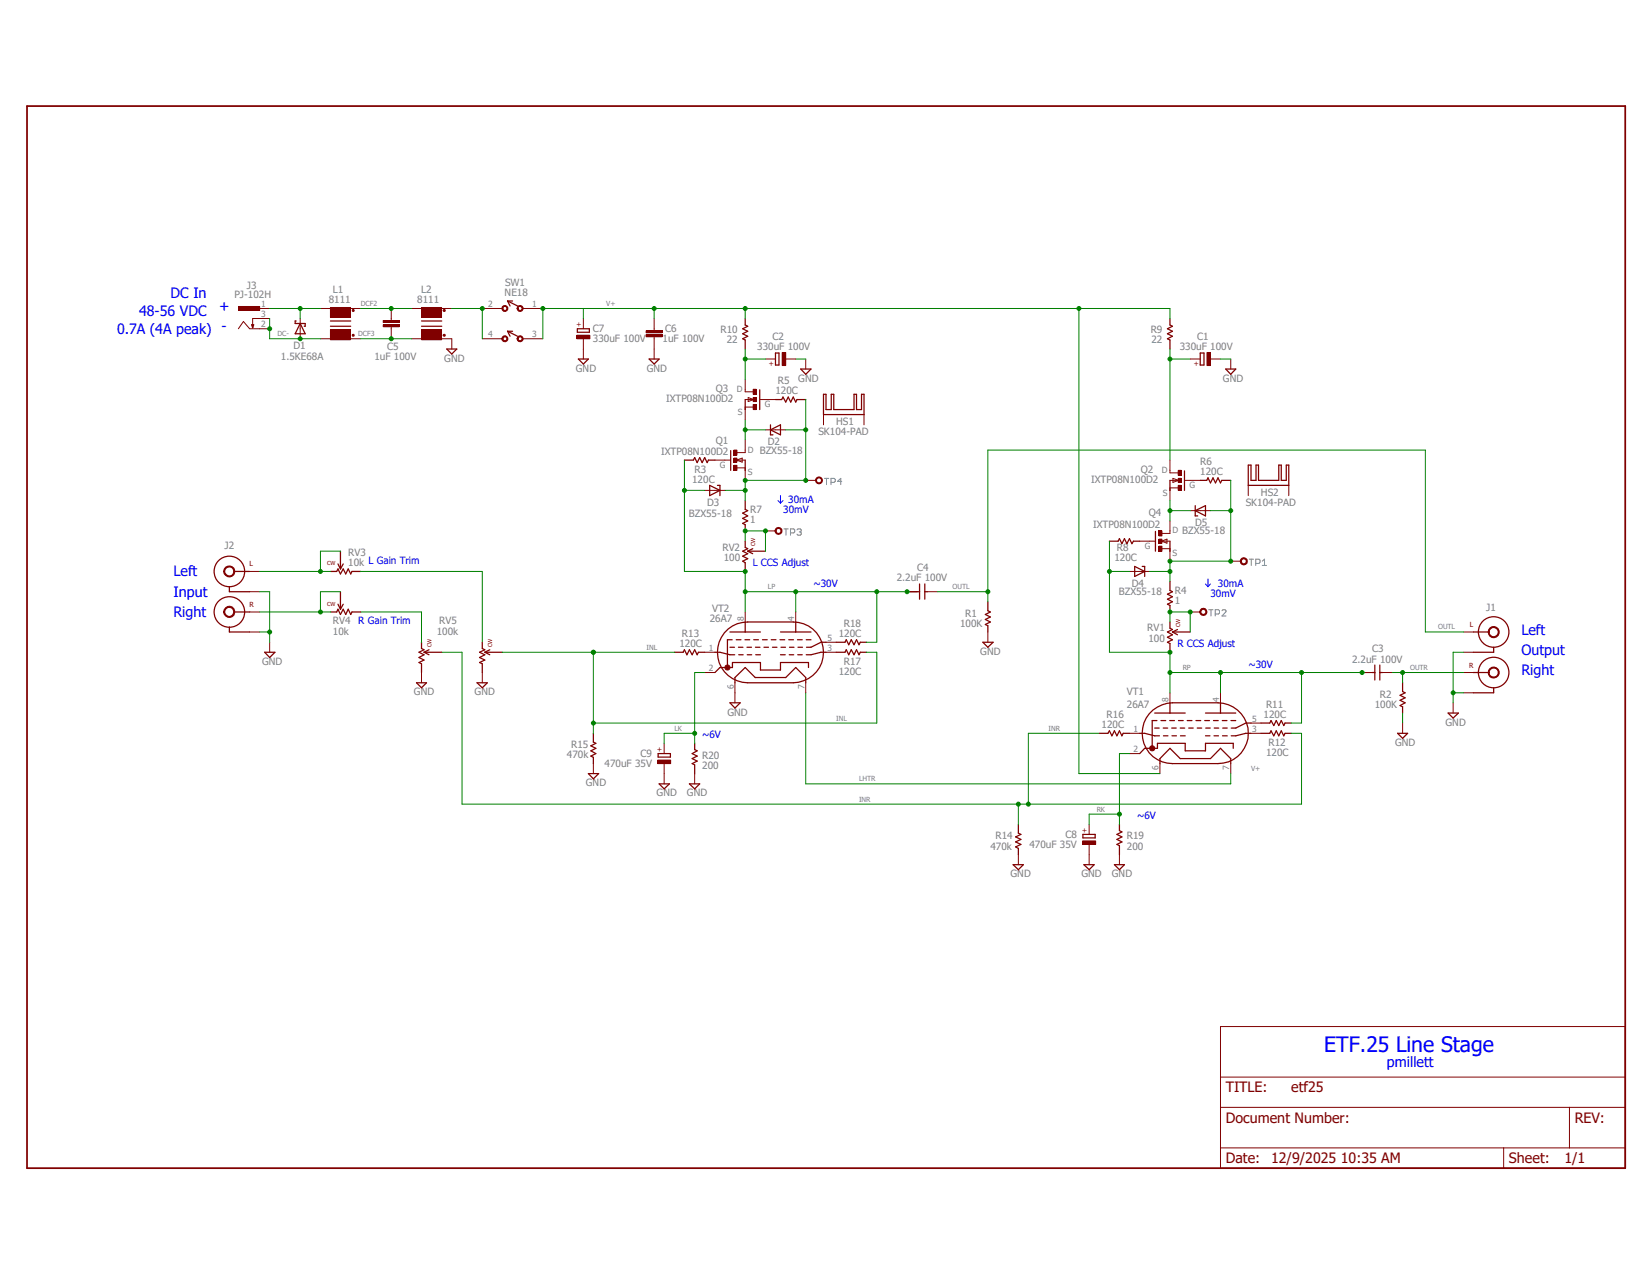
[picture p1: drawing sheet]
<svg xmlns="http://www.w3.org/2000/svg" width="279mm" height="216mm" viewBox="0 0 279 216" stroke-linecap="round" stroke-linejoin="round" font-family="sans-serif">
<defs><g id="words">
<text font-size="3.6" fill="#00f" x="224.1" y="178">ETF.25 Line Stage</text>
<g font-size="2.4" fill="#00f">
<text x="23.5" y="53.5">48-56 VDC</text>
<text x="28.9" y="50.5">DC In</text>
<text x="37.1" y="52.6">+</text>
<text x="19.8" y="56.4">0.7A (4A peak)</text>
<text x="37.5" y="56">-</text>
<text x="29.4" y="101">Input</text>
<text x="29.4" y="97.5">Left</text>
<text x="29.4" y="104.4">Right</text>
<text x="257.5" y="107.4">Left</text>
<text x="257.5" y="110.8">Output</text>
<text x="257.5" y="114.2">Right</text>
<text x="234.7" y="180.6">pmillett</text>
</g>
<g font-size="2.4" fill="#800000">
<text x="207.4" y="184.8">TITLE:</text>
<text x="218.5" y="184.8">etf25</text>
<text x="207.4" y="189.9">Document Number:</text>
<text x="266.5" y="189.9">REV:</text>
<text x="207.4" y="196.8">Date:</text>
<text x="215.1" y="196.8">12/9/2025 10:35 AM</text>
<text x="255.4" y="196.8">Sheet:</text>
<text x="264.7" y="196.8">1/1</text>
</g>
<g font-size="1.7" fill="#808080">
<text x="39.7" y="50.5">PJ-102H</text>
<text x="41.8" y="48.9">J3</text>
<text x="55.6" y="51.4">8111</text>
<text x="56.3" y="49.6">L1</text>
<text x="70.6" y="51.4">8111</text>
<text x="71.2" y="49.6">L2</text>
<text x="85.4" y="50">NE18</text>
<text x="85.5" y="48.3">SW1</text>
<text x="49.7" y="59.1">D1</text>
<text x="65.5" y="59.2">C5</text>
<text x="100.3" y="57.9">330uF 100V</text>
<text x="100.3" y="56.1">C7</text>
<text x="112.1" y="57.9">1uF 100V</text>
<text x="112.6" y="56.2">C6</text>
<text x="121.9" y="56.4">R10</text>
<text x="123" y="58.1">22</text>
<text x="128.1" y="59.1">330uF 100V</text>
<text x="130.7" y="57.4">C2</text>
<text x="194.7" y="56.4">R9</text>
<text x="194.9" y="58.1">22</text>
<text x="199.6" y="59.1">330uF 100V</text>
<text x="202.6" y="57.4">C1</text>
<text x="47.5" y="60.9">1.5KE68A</text>
<text x="63.4" y="60.9">1uF 100V</text>
<text x="75.2" y="61.2">GND</text>
<text x="97.4" y="62.9">GND</text>
<text x="109.4" y="62.9">GND</text>
<text x="131.7" y="65">R5</text>
<text x="135.1" y="64.6">GND</text>
<text x="207" y="64.6">GND</text>
<text x="112.7" y="68">IXTP08N100D2</text>
<text x="121.2" y="66.3">Q3</text>
<text x="131.2" y="66.7">120C</text>
<text x="141.5" y="71.9">HS1</text>
<text x="111.9" y="76.9">IXTP08N100D2</text>
<text x="121.2" y="75.2">Q1</text>
<text x="128.6" y="76.7">BZX55-18</text>
<text x="129.9" y="75.3">D2</text>
<text x="138.5" y="73.6">SK104-PAD</text>
<text x="117.1" y="81.7">120C</text>
<text x="117.6" y="80">R3</text>
<text x="184.7" y="81.7">IXTP08N100D2</text>
<text x="193" y="80">Q2</text>
<text x="203.1" y="80.4">120C</text>
<text x="203.1" y="78.7">R6</text>
<text x="213.4" y="83.9">HS2</text>
<text x="116.6" y="87.5">BZX55-18</text>
<text x="119.7" y="85.6">D3</text>
<text x="127" y="88.6">1</text>
<text x="127" y="86.8">R7</text>
<text x="185" y="89.4">IXTP08N100D2</text>
<text x="194.4" y="87.3">Q4</text>
<text x="202.3" y="89">D5</text>
<text x="210.8" y="85.6">SK104-PAD</text>
<text x="38" y="92.8">J2</text>
<text x="58.9" y="95.8">10k L Gain Trim</text>
<text x="58.9" y="94.1">RV3</text>
<text x="122.3" y="93.2">RV2</text>
<text x="122.5" y="94.9">100</text>
<text x="188.6" y="95">120C</text>
<text x="189" y="93.3">R8</text>
<text x="200.1" y="90.4">BZX55-18</text>
<text x="151.8" y="98.4">2.2uF 100V</text>
<text x="155.2" y="96.7">C4</text>
<text x="189.4" y="100.7">BZX55-18</text>
<text x="191.6" y="99.3">D4</text>
<text x="198.8" y="100.5">R4</text>
<text x="56.3" y="107.4">10k</text>
<text x="56.3" y="105.6">RV4</text>
<text x="73.9" y="107.4">100k</text>
<text x="74.3" y="105.7">RV5</text>
<text x="115.4" y="107.8">R13</text>
<text x="120.1" y="105.2">26A7</text>
<text x="120.5" y="103.5">VT2</text>
<text x="141.9" y="107.8">120C</text>
<text x="142.8" y="106.1">R18</text>
<text x="162.5" y="106.1">100K</text>
<text x="163.3" y="104.4">R1</text>
<text x="194.1" y="106.8">RV1</text>
<text x="198.8" y="102.2">1</text>
<text x="251.5" y="103.4">J1</text>
<text x="44.4" y="112.5">GND</text>
<text x="115" y="109.5">120C</text>
<text x="142.8" y="112.5">R17</text>
<text x="165.9" y="110.8">GND</text>
<text x="194.3" y="108.6">100</text>
<text x="228.8" y="112.1">2.2uF 100V</text>
<text x="232.2" y="110.4">C3</text>
<text x="70.1" y="117.6">GND</text>
<text x="80.3" y="117.6">GND</text>
<text x="141.9" y="114.2">120C</text>
<text x="190.7" y="119.8">26A7</text>
<text x="190.7" y="117.6">VT1</text>
<text x="214.2" y="119.8">R11</text>
<text x="232.7" y="119.8">100K</text>
<text x="233.5" y="118.1">R2</text>
<text x="123.1" y="121.1">GND</text>
<text x="186.4" y="123.2">120C</text>
<text x="187.3" y="121.5">R16</text>
<text x="213.8" y="121.5">120C</text>
<text x="244.6" y="122.8">GND</text>
<text x="95.9" y="128.2">470k</text>
<text x="96.6" y="126.5">R15</text>
<text x="102.3" y="129.8">470uF 35V</text>
<text x="108.4" y="128.1">C9</text>
<text x="118.8" y="130">200</text>
<text x="118.8" y="128.4">R20</text>
<text x="214.2" y="127.9">120C</text>
<text x="214.7" y="126.2">R12</text>
<text x="236.1" y="126.2">GND</text>
<text x="99.1" y="133.1">GND</text>
<text x="111.1" y="134.7">GND</text>
<text x="116.2" y="134.7">GND</text>
<text x="167.6" y="143.8">470k</text>
<text x="168.5" y="142">R14</text>
<text x="174.2" y="143.6">470uF 35V</text>
<text x="180.3" y="141.8">C8</text>
<text x="190.7" y="143.8">200</text>
<text x="190.7" y="142">R19</text>
<text x="171" y="148.5">GND</text>
<text x="183" y="148.5">GND</text>
<text x="188.2" y="148.5">GND</text>
</g>
<g font-size="1.7" fill="#00f">
<text x="132.5" y="86.8">30mV</text>
<text x="133.4" y="85.1">30mA</text>
<text x="127.4" y="95.8">L CCS Adjust</text>
<text x="137.7" y="99.3">~30V</text>
<text x="204.8" y="101">30mV</text>
<text x="206.1" y="99.3">30mA</text>
<text x="60.6" y="105.7">R Gain Trim</text>
<text x="199.3" y="109.5">R CCS Adjust</text>
<text x="211.3" y="112.9">~30V</text>
<text x="118.8" y="124.9">~6V</text>
<text x="192.4" y="138.6">~6V</text>
</g>
<g font-size="1.4" fill="#808080">
<text x="44.2" y="51.9">1</text>
<text x="44.2" y="53.7">3</text>
<text x="82.6" y="51.9">2</text>
<text x="90" y="51.9">1</text>
<text x="44.2" y="55.4">2</text>
<text x="82.6" y="57.1">4</text>
<text x="90" y="57.1">3</text>
<text x="124.7" y="66.3">D</text>
<text x="124.9" y="70.1">S</text>
<text x="129.4" y="68.9">G</text>
<text x="126.5" y="76.6">D</text>
<text x="121.8" y="79.2">G</text>
<text x="126.5" y="80.4">S</text>
<text x="196.6" y="80">D</text>
<text x="196.8" y="83.9">S</text>
<text x="201.3" y="82.6">G</text>
<text x="193.7" y="92.8">G</text>
<text x="198.4" y="90.3">D</text>
<text x="198.4" y="94.1">S</text>
<text x="125.9" y="105" transform="rotate(-90 125.9 105)">8</text>
<text x="134.4" y="105" transform="rotate(-90 134.4 105)">4</text>
<text x="119.9" y="110.2">1</text>
<text x="119.9" y="113.6">2</text>
<text x="140" y="110.2">3</text>
<text x="140" y="108.4">5</text>
<text x="124.2" y="116.5" transform="rotate(-90 124.2 116.5)">6</text>
<text x="136.1" y="116.5" transform="rotate(-90 136.1 116.5)">7</text>
<text x="197.7" y="118.7" transform="rotate(-90 197.7 118.7)">8</text>
<text x="206.3" y="118.7" transform="rotate(-90 206.3 118.7)">4</text>
<text x="191.8" y="123.8">1</text>
<text x="211.9" y="123.8">3</text>
<text x="211.9" y="122.1">5</text>
<text x="191.8" y="127.3">2</text>
<text x="196.1" y="130.3" transform="rotate(-90 196.1 130.3)">6</text>
<text x="208" y="130.3" transform="rotate(-90 208 130.3)">7</text>
</g>
<g font-size="1.2" fill="#808080">
<text x="61" y="51.8">DCF2</text>
<text x="102.6" y="51.8">V+</text>
<text x="46.9" y="56.9">DC-</text>
<text x="60.6" y="56.9">DCF3</text>
<text x="130" y="99.7">LP</text>
<text x="161.2" y="99.7">OUTL</text>
<text x="243.4" y="106.5">OUTL</text>
<text x="109.4" y="109.9">INL</text>
<text x="200.2" y="113.4">RP</text>
<text x="238.6" y="113.4">OUTR</text>
<text x="114.1" y="123.7">LK</text>
<text x="141.5" y="121.9">INL</text>
<text x="177.5" y="123.7">INR</text>
<text x="211.7" y="130.5">V+</text>
<text x="145.4" y="135.6">INR</text>
<text x="145.4" y="132.2">LHTR</text>
<text x="185.6" y="137.3">RK</text>
</g>
<g font-size="1.2" fill="#800000">
<text x="98.3" y="55.3" transform="rotate(-90 98.3 55.3)">+</text>
<text x="130.1" y="62">+</text>
<text x="202" y="62">+</text>
<text x="42.2" y="95.8">L</text>
<text x="42.2" y="102.7">R</text>
<text x="248.8" y="106.1">L</text>
<text x="248.6" y="112.9">R</text>
<text x="112" y="127.2" transform="rotate(-90 112 127.2)">+</text>
<text x="183.9" y="140.9" transform="rotate(-90 183.9 140.9)">+</text>
</g>
<g font-size=".9" fill="#800000">
<text x="55.4" y="95.6">CW</text>
<text x="127.8" y="92.4" transform="rotate(-90 127.8 92.4)">CW</text>
<text x="55.4" y="102.5">CW</text>
<text x="199.7" y="106.1" transform="rotate(-90 199.7 106.1)">CW</text>
<text x="73" y="109.5" transform="rotate(-90 73 109.5)">CW</text>
<text x="83.3" y="109.5" transform="rotate(-90 83.3 109.5)">CW</text>
</g>
</g></defs>
<path d="M4.2 17.8l271 180.3M275.2 17.8l-271 180.3" fill="none" stroke="#fff" stroke-width=".17"/>
<path d="M131.7 84.7l.4 .4M132.1 83.9v1.2M132.5 84.7l-.4 .4M204 98.8l.4 .5M204.4 98v1.3M204.9 98.8l-.5 .5" fill="none" stroke="#00f" stroke-width=".17"/>
<g fill="none" stroke="#808080" stroke-width=".17">
<path d="M132.7 89.5h.7M133 89.5v1.1M133.8 90.2h.5l.2-.2v-.3l-.2-.2h-.5v1.1M134.9 89.7l.1-.2h.4l.2 .2-.2 .3M135.3 90h.1M135.4 90l.2 .2v.2l-.2 .2h-.4l-.1-.2M139.5 80.9h.8M139.9 80.9v1.1M140.6 81.6h.5l.3-.2v-.3l-.3-.2h-.5v1.1M142.5 81.4h-.8l.6-.5v1.1M211.4 94.6h.7M211.8 94.6v1.1"/>
<path d="M212.5 95.3h.6l.1-.2v-.3l-.1-.2h-.6v1.1M213.6 95l.4-.4v1.1M213.6 95.7h.7M204.6 103.2h.7M204.9 103.2v1M205.7 103.9h.5l.2-.2v-.4l-.2-.1h-.5v1M206.8 103.3l.2-.1h.3l.2 .1v.2l-.7 .7h.7"/>
</g>
<path d="M4.6 17.9h270.4v179.8h-270.4z" fill="none" stroke="#800000" stroke-width=".3"/>
<path d="M206.5 173.7h68.5v24h-68.5zM206.5 187.4h68.5M206.5 194.2h68.5M206.5 182.2h68.5M254.5 194.2v3.5M265.6 187.4v6.8" fill="none" stroke="#800000" stroke-width=".17"/>
<g fill="none" stroke="#800000" stroke-width=".21">
<path d="M198 118.9v1.7M206.5 118.9v1.7M192.9 124.1h.8l1.7 .4h.8M194.5 120.8a5.5 5.5 0 0 1 3.9-1.9h7.7a5.1 5.1 0 0 1 5.1 5.2 5.1 5.1 0 0 1-5.1 5.1h-7.7a5.1 5.1 0 0 1-4.6-3 5.1 5.1 0 0 1 .7-5.4zM195.4 120.6h5.2M195.4 123.2h.8M195.8 121.9h-.8v4.7M196.3 129.2v-.8l1.7-1.8 1.7 1.8h5.2l1.6-1.8 1.8 1.8v.8M196.5 121.9h.8M196.8 123.2h.8M196.9 124.5h.8M198 121.9h.8"/>
<path d="M198.3 123.2h.8M198.3 124.5h.8M199.4 121.9h.8M199.7 123.2h.8M199.8 124.5h.8M200.9 121.9h.8M201.2 123.2h.7M202.4 121.9h.8M202.6 123.2h.8M203.9 121.9h.8M204 120.6h5.1M204 124.5h.8"/>
<path d="M204 123.2h.8M205.4 121.9h.8M205.4 124.5h.8M205.5 123.2h.7M206.8 121.9h.8M206.9 124.5h.8M206.9 123.2h.8M208.3 121.9h.8M208.7 126.6v-.8h-4.7v1.2h-3.4v-1.2h-4.7v.8h-2.2l-.8 .9M211.7 124.1h-.9l-1.7 .4h-.7M211.7 122.3h-.9l-1.7 .9h-.7"/>
</g>
<circle cx="195" cy="126.6" r=".43" fill="#800000"/>
<g fill="none" stroke="#800000" stroke-width=".17">
<path d="M198 117.2v1.7M206.5 117.2v1.7M191.1 124.1h1.8M191.1 127.5h1.8M196.3 129.2v1.7M208.3 129.2v1.7M211.7 124.1h1.7M211.7 122.3h1.7M184.3 144.6v1.7M189.4 144.6v1.7"/>
<circle cx="195" cy="126.6" r=".43"/>
</g>
<path d="M189.4 139.5v1l.5 .3-.9 .4 .9 .4-.9 .4 .9 .5-.9 .4 .4 .2v1.5M183.3 141.2h2v.6h-2zM183.4 146.3h1.8l-.9 .9zM188.6 146.3h1.7l-.9 .9z" fill="none" stroke="#800000" stroke-width=".21"/>
<path d="M183.2 142.3h2.2v.6h-2.2z" fill-rule="evenodd" fill="#800000"/>
<path d="M184.3 139.5v1.7M183.2 142.3h2.2v.6h-2.2zM184.3 142.9v1.7" fill="none" stroke="#800000" stroke-width=".17"/>
<path d="M38.8 99.3v.8h3.4M39.7 96.7h2.5M38.8 106.1v.8h3.4M39.7 103.5h2.5" fill="none" stroke="#800000" stroke-width=".21"/>
<path d="M38.2 96a.94 .94 0 0 1 1.4 .3 .94 .94 0 0 1-.6 1.3 .94 .94 0 0 1-1.2-.9h.2a.77 .77 0 0 1 1-.8 .77 .77 0 0 1 .4 1.2 .77 .77 0 0 1-1.3-.1l-.1-.3h-.2l.1-.4z" fill-rule="evenodd" fill="#800000"/>
<path d="M38.2 96a.94 .94 0 0 1 1.4 .3 .94 .94 0 0 1-.6 1.3 .94 .94 0 0 1-1.2-.9h.2a.77 .77 0 0 1 1-.8 .77 .77 0 0 1 .4 1.2 .77 .77 0 0 1-1.3-.1l-.1-.3h-.2l.1-.4z" fill="none" stroke="#800000" stroke-width=".17"/>
<path d="M38.2 102.8a.94 .94 0 0 1 1.4 .3 .94 .94 0 0 1-.6 1.4 .94 .94 0 0 1-1.2-1h.2a.77 .77 0 0 1 1-.7 .77 .77 0 0 1 .4 1.2 .77 .77 0 0 1-1.3-.2l-.1-.3h-.2l.1-.3z" fill-rule="evenodd" fill="#800000"/>
<path d="M42.2 96.7h1.7M38.2 102.8a.94 .94 0 0 1 1.4 .3 .94 .94 0 0 1-.6 1.4 .94 .94 0 0 1-1.2-1h.2a.77 .77 0 0 1 1-.7 .77 .77 0 0 1 .4 1.2 .77 .77 0 0 1-1.3-.2l-.1-.3h-.2l.1-.3zM42.2 103.5h1.7M42.2 106.9h1.7M42.2 100.1h1.7" fill="none" stroke="#800000" stroke-width=".17"/>
<g fill="none" stroke="#800000" stroke-width=".21">
<path d="M249.3 113.8h2.6M249.3 106.9h2.6M252.8 109.5v.9h-3.5M252.8 116.4v.8h-3.5"/>
<circle cx="38.8" cy="96.7" r="2.59"/>
<circle cx="38.8" cy="103.5" r="2.59"/>
</g>
<path d="M252.1 106.3a.94 .94 0 0 1 1.5 .2 .94 .94 0 0 1-.6 1.4 .94 .94 0 0 1-1.2-1h.2a.78 .78 0 0 1 1.1-.6 .78 .78 0 0 1 .2 1.3 .78 .78 0 0 1-1.2-.3l-.1-.4h-.2z" fill-rule="evenodd" fill="#800000"/>
<path d="M252.1 106.3a.94 .94 0 0 1 1.5 .2 .94 .94 0 0 1-.6 1.4 .94 .94 0 0 1-1.2-1h.2a.78 .78 0 0 1 1.1-.6 .78 .78 0 0 1 .2 1.3 .78 .78 0 0 1-1.2-.3l-.1-.4h-.2z" fill="none" stroke="#800000" stroke-width=".17"/>
<path d="M252.1 113.1a.94 .94 0 0 1 1.5 .2 .94 .94 0 0 1-.6 1.4 .94 .94 0 0 1-1.2-.9h.2a.78 .78 0 0 1 1-.7 .78 .78 0 0 1 .5 1.1 .78 .78 0 0 1-1.2 .2l-.2-.3-.1-.3h-.2z" fill-rule="evenodd" fill="#800000"/>
<path d="M247.6 106.9h1.7M247.6 113.8h1.7M247.6 117.2h1.7M247.6 110.4h1.7M252.1 113.1a.94 .94 0 0 1 1.5 .2 .94 .94 0 0 1-.6 1.4 .94 .94 0 0 1-1.2-.9h.2a.78 .78 0 0 1 1-.7 .78 .78 0 0 1 .5 1.1 .78 .78 0 0 1-1.2 .2l-.2-.3-.1-.3h-.2z" fill="none" stroke="#800000" stroke-width=".17"/>
<g fill="none" stroke="#800000" stroke-width=".21">
<path d="M121 110.4h.8l1.7 .4h.8M122.6 107.1a5 5 0 0 1 3.9-1.9h7.7a5.1 5.1 0 0 1 5.2 5.2 5.1 5.1 0 0 1-5.2 5.1h-7.7a5.2 5.2 0 0 1-4.6-3 5.2 5.2 0 0 1 .7-5.4zM123.5 106.9h5.2M123.5 109.5h.8M123.9 108.2h-.8v4.7M124.4 115.5v-.9l1.7-1.7 1.7 1.7h5.2l1.7-1.7 1.7 1.7v.9M124.6 108.2h.8M125 109.5h.7M125 110.8h.8M126.1 108.2h.8M126.1 105.2v1.7M126.4 109.5h.8"/>
<path d="M126.4 110.8h.8M127.6 108.2h.8M127.8 109.5h.8M127.9 110.8h.8M129 108.2h.8M129.3 109.5h.7M130.5 108.2h.8M130.7 109.5h.8M132 108.2h.8M132.1 106.9h5.1M132.1 110.8h.8M132.2 109.5h.7"/>
<path d="M133.5 108.2h.8M133.6 110.8h.7M133.6 109.5h.8M134.7 105.2v1.7M135 108.2h.8M135 110.8h.8M135 109.5h.8M136.4 108.2h.8M136.8 112.9v-.8h-4.7v1.3h-3.4v-1.3h-4.7v.8h-2.2l-.8 .9M139.8 110.4h-.9l-1.7 .4h-.8M139.8 108.7h-.9l-1.7 .8h-.7"/>
<circle cx="252.8" cy="113.8" r="2.59"/>
<circle cx="252.8" cy="106.9" r="2.59"/>
</g>
<circle cx="123.1" cy="112.9" r=".43" fill="#800000"/>
<g fill="none" stroke="#800000" stroke-width=".17">
<path d="M119.3 110.4h1.7M119.3 113.8h1.7M124.4 115.5v3.4M126.1 103.5v1.7M134.7 103.5v1.7M136.4 115.5v1.7M139.8 110.4h1.7M139.8 108.7h1.7M112.4 130.9v1.7M117.6 130.9v1.7"/>
<circle cx="123.1" cy="112.9" r=".43"/>
</g>
<path d="M123.5 118.9h1.8l-.9 .9zM111.4 127.5h2.1v.6h-2.1zM111.5 132.6h1.8l-.9 .9zM116.7 132.6h1.7l-.8 .9zM117.6 125.8v1l.4 .2-.9 .5 .9 .4-.9 .5 .9 .4-.9 .4 .5 .2v1.5" fill="none" stroke="#800000" stroke-width=".21"/>
<path d="M111.3 128.6h2.2v.6h-2.2z" fill-rule="evenodd" fill="#800000"/>
<path d="M45.6 108.7v1.7M245.9 118.9v1.7M100.4 129.2v1.7M111.3 128.6h2.2v.6h-2.2zM112.4 125.8v1.7M112.4 129.2v1.7M172.3 144.6v1.7" fill="none" stroke="#800000" stroke-width=".17"/>
<path d="M97.7 55.6h2v.6h-2zM44.8 110.4h1.7l-.9 .9zM99.6 130.9h1.7l-.9 .9zM100.4 124.1v1.5l.4 .2-.8 .4 .8 .4-.8 .4 .8 .5-.8 .4 .4 .2v1.1M172.3 139.5v1.5l.5 .2-.9 .4 .9 .4-.9 .5 .9 .4-.9 .4 .4 .3v1M245.1 120.6h1.7l-.9 .9zM171.4 146.3h1.8l-.9 .9z" fill="none" stroke="#800000" stroke-width=".21"/>
<path d="M97.6 56.7h2.2v.6h-2.2z" fill-rule="evenodd" fill="#800000"/>
<g fill="none" stroke="#800000" stroke-width=".17">
<path d="M50.8 53.9v3.4M76.5 57.3v1.8M97.6 56.7h2.2v.6h-2.2zM98.7 53.9v1.7M98.7 57.3v3.4M109.3 56.6h2.8v.4h-2.8zM109.3 56h2.8v.3h-2.8zM110.7 53.9v2.1M110.7 57v3.7M126.1 65.9v.4h1.4M126.1 67.6h1.4M126.6 67.3l1 .3-1 .3z"/>
<path d="M127.5 68.9h-1.4v.4M128.7 67.6h.8"/>
</g>
<path d="M109.3 56.8h2.8M109.3 56.1h2.8" fill="none" stroke="#800000" stroke-width=".34"/>
<path d="M50.1 54.3h-.1v.4h1.6v.5h-.1M50.8 54.7l.8 1.8h-1.6zM75.6 59.1h1.7l-.8 .8zM97.9 60.7h1.7l-.9 .9zM109.9 60.7h1.6l-.8 .9zM126.1 67.6v1.7M128.6 66v3.3" fill="none" stroke="#800000" stroke-width=".21"/>
<path d="M127.5 68.5h.5v.8h-.5z" fill-rule="evenodd" fill="#800000"/>
<path d="M127.5 68.5h.5v.8h-.5z" fill="none" stroke="#800000" stroke-width=".17"/>
<path d="M127.5 67.3h.5v.6h-.5z" fill-rule="evenodd" fill="#800000"/>
<path d="M127.5 67.3h.5v.6h-.5z" fill="none" stroke="#800000" stroke-width=".17"/>
<path d="M127.5 65.9h.5v.8h-.5z" fill-rule="evenodd" fill="#800000"/>
<path d="M122.7 77.9h.9M124.6 77.9l1-.4v.7zM124.8 79.2h1.3v.4M124.8 77.9h1.3M126.1 64.2v1.7M126.1 69.3v1.7M126.1 76.2v.4h-1.3M127.5 65.9h.5v.8h-.5zM129.5 67.6h1.7" fill="none" stroke="#800000" stroke-width=".17"/>
<path d="M123.7 76.2v3.4M126.1 77.9v1.7" fill="none" stroke="#800000" stroke-width=".21"/>
<path d="M124.2 78.7h.5v.9h-.5z" fill-rule="evenodd" fill="#800000"/>
<path d="M124.2 78.7h.5v.9h-.5z" fill="none" stroke="#800000" stroke-width=".17"/>
<path d="M124.2 77.5h.5v.7h-.5z" fill-rule="evenodd" fill="#800000"/>
<path d="M124.2 77.5h.5v.7h-.5z" fill="none" stroke="#800000" stroke-width=".17"/>
<path d="M124.2 76.2h.5v.8h-.5z" fill-rule="evenodd" fill="#800000"/>
<path d="M121 77.9h1.7M124.2 76.2h.5v.8h-.5zM126.1 74.4v1.8M126.1 79.6v1.7M136.4 81.3h1.7" fill="none" stroke="#800000" stroke-width=".17"/>
<path d="M115.8 77.9h1.5l.3-.5 .4 .9 .4-.9 .4 .9 .5-.9 .4 .9 .2-.4h1.1M131.2 67.6h1.1l.2-.4 .5 .8 .4-.8 .4 .8 .4-.8 .5 .8 .2-.4h1.5M126.1 84.7v1.5l.4 .2-.8 .4 .8 .5-.8 .4 .8 .4-.8 .5 .4 .2v1M126.1 91.6v1l.4 .2-.8 .5 .8 .4-.8 .4 .8 .4-.8 .5 .4 .2v1.5M126.5 93.3h3M126.5 93.3l.9 .4M127.4 92.8l-.9 .5" fill="none" stroke="#800000" stroke-width=".21"/>
<path d="M138.1 81a.59 .59 0 0 1 1-.1 .59 .59 0 0 1-.3 .9 .59 .59 0 0 1-.8-.5h.2a.44 .44 0 0 1 .6-.4 .44 .44 0 0 1 .1 .7 .44 .44 0 0 1-.7-.1v-.2h-.2z" fill-rule="evenodd" fill="#800000"/>
<path d="M129.5 89.8h1.7M138.1 81a.59 .59 0 0 1 1-.1 .59 .59 0 0 1-.3 .9 .59 .59 0 0 1-.8-.5h.2a.44 .44 0 0 1 .6-.4 .44 .44 0 0 1 .1 .7 .44 .44 0 0 1-.7-.1v-.2h-.2z" fill="none" stroke="#800000" stroke-width=".17"/>
<path d="M131.2 89.5a.59 .59 0 0 1 1 0 .59 .59 0 0 1-.3 .9 .59 .59 0 0 1-.8-.6h.2a.42 .42 0 0 1 .5-.4 .42 .42 0 0 1 .3 .6 .42 .42 0 0 1-.7 0l-.1-.2h-.2z" fill-rule="evenodd" fill="#800000"/>
<path d="M198 79.6v.4h1.3M131.2 89.5a.59 .59 0 0 1 1 0 .59 .59 0 0 1-.3 .9 .59 .59 0 0 1-.8-.6h.2a.42 .42 0 0 1 .5-.4 .42 .42 0 0 1 .3 .6 .42 .42 0 0 1-.7 0l-.1-.2h-.2zM198 81.3h1.3M198.5 80.9l.9 .4-.9 .3zM199.3 82.5h-1.3v.5M200.5 81.3h.9M71.3 113.8v1.7M81.6 113.8v1.7" fill="none" stroke="#800000" stroke-width=".17"/>
<path d="M200.4 79.7v3.3M198 81.3v1.7M70.5 115.5h1.7l-.9 .9zM71.3 108.7v1l.5 .2-.9 .5 .9 .4-.9 .5 .9 .4-.9 .4 .4 .2v1.5M71.8 110.4h3M71.8 110.4l.8 .4M72.6 109.9l-.8 .5M80.7 115.5h1.8l-.9 .9zM81.6 108.7v1l.4 .2-.8 .5 .8 .4-.8 .5 .8 .4-.8 .4 .4 .2v1.5M82 110.4h3M82 110.4l.9 .4M82.9 109.9l-.9 .5" fill="none" stroke="#800000" stroke-width=".21"/>
<path d="M199.4 82.1h.5v.9h-.5z" fill-rule="evenodd" fill="#800000"/>
<path d="M199.4 82.1h.5v.9h-.5z" fill="none" stroke="#800000" stroke-width=".17"/>
<path d="M199.4 80.9h.5v.7h-.5z" fill-rule="evenodd" fill="#800000"/>
<path d="M199.4 80.9h.5v.7h-.5z" fill="none" stroke="#800000" stroke-width=".17"/>
<path d="M199.4 79.6h.5v.8h-.5z" fill-rule="evenodd" fill="#800000"/>
<path d="M198 77.9v1.7M199.4 79.6h.5v.8h-.5zM194.6 91.6h.9M196.6 91.6l.9-.4v.7zM196.6 92.8h1.4v.5M196.6 91.6h1.4M198 83v1.7M198 89.8v.5h-1.4M201.4 81.3h1.7" fill="none" stroke="#800000" stroke-width=".17"/>
<path d="M195.5 89.9v3.4M198 91.6v1.7" fill="none" stroke="#800000" stroke-width=".21"/>
<path d="M196.1 92.4h.5v.9h-.5z" fill-rule="evenodd" fill="#800000"/>
<path d="M196.1 92.4h.5v.9h-.5z" fill="none" stroke="#800000" stroke-width=".17"/>
<path d="M196.1 91.2h.5v.7h-.5z" fill-rule="evenodd" fill="#800000"/>
<path d="M196.1 91.2h.5v.7h-.5z" fill="none" stroke="#800000" stroke-width=".17"/>
<path d="M196.1 89.8h.5v.9h-.5z" fill-rule="evenodd" fill="#800000"/>
<path d="M192.9 91.6h1.7M196.1 89.8h.5v.9h-.5zM198 88.1v1.7M198 93.3v1.7M208.3 95h1.7" fill="none" stroke="#800000" stroke-width=".17"/>
<path d="M187.7 91.6h1.5l.2-.5 .5 .9 .4-.9 .4 .9 .4-.9 .5 .9 .2-.4h1.1M198 98.4v1.5l.4 .2-.8 .4 .8 .5-.8 .4 .8 .4-.8 .4 .4 .2v1.1M203.1 81.3h1.1l.2-.4 .5 .8 .4-.8 .4 .8 .4-.8 .4 .8 .3-.4h1.5M198 105.2v1.1l.4 .2-.8 .4 .8 .5-.8 .4 .8 .4-.8 .5 .4 .2v1.5M198.4 106.9h3M198.4 106.9l.9 .5M199.3 106.5l-.9 .4" fill="none" stroke="#800000" stroke-width=".21"/>
<path d="M210 94.7a.59 .59 0 0 1 .9-.1 .59 .59 0 0 1-.2 .9 .59 .59 0 0 1-.8-.5h.2a.42 .42 0 0 1 .6-.4 .42 .42 0 0 1 0 .7l-.2 .1-.2-.1-.2-.3h-.2z" fill-rule="evenodd" fill="#800000"/>
<path d="M210 94.7a.59 .59 0 0 1 .9-.1 .59 .59 0 0 1-.2 .9 .59 .59 0 0 1-.8-.5h.2a.42 .42 0 0 1 .6-.4 .42 .42 0 0 1 0 .7l-.2 .1-.2-.1-.2-.3h-.2zM201.4 103.5h1.7" fill="none" stroke="#800000" stroke-width=".17"/>
<path d="M203.3 103a.62 .62 0 0 1 .9 .3 .62 .62 0 0 1-.4 .8 .62 .62 0 0 1-.8-.6h.2a.44 .44 0 0 1 .7-.3 .43 .43 0 0 1 .2 .4 .43 .43 0 0 1-.4 .4l-.3-.1-.2-.4h-.2z" fill-rule="evenodd" fill="#800000"/>
<path d="M64.9 54.9h2.7v.4h-2.7zM64.9 54.2h2.7v.4h-2.7zM66.2 52.2v2M66.2 55.3v2M167.2 106.9v1.8M203.3 103a.62 .62 0 0 1 .9 .3 .62 .62 0 0 1-.4 .8 .62 .62 0 0 1-.8-.6h.2a.44 .44 0 0 1 .7-.3 .43 .43 0 0 1 .2 .4 .43 .43 0 0 1-.4 .4l-.3-.1-.2-.4h-.2zM237.4 122.3v1.8" fill="none" stroke="#800000" stroke-width=".17"/>
<path d="M126.1 53.9v1.1l.4 .2-.8 .4 .8 .4-.8 .5 .8 .4-.8 .4 .4 .2v1.6M131.2 59.7h.6v2.1h-.6zM198 53.9v1.1l.4 .2-.8 .4 .8 .4-.8 .5 .8 .4-.8 .4 .4 .2v1.6M166.3 108.7h1.8l-.9 .8zM167.2 101.8v1.5l.4 .2-.8 .5 .8 .4-.8 .4 .8 .4-.8 .5 .4 .2v1M237.4 115.5v1.5l.4 .2-.9 .4 .9 .5-.9 .4 .9 .4-.9 .5 .5 .2v1M236.5 124.1h1.7l-.8 .8z" fill="none" stroke="#800000" stroke-width=".21"/>
<path d="M64.9 55.1h2.7M64.9 54.4h2.7" fill="none" stroke="#800000" stroke-width=".34"/>
<path d="M132.4 59.6h.6v2.2h-.6z" fill-rule="evenodd" fill="#800000"/>
<path d="M132.4 59.6h.6v2.2h-.6zM129.5 60.7h1.7M133 60.7h1.7" fill="none" stroke="#800000" stroke-width=".17"/>
<path d="M203.1 59.7h.7v2.1h-.7z" fill="none" stroke="#800000" stroke-width=".21"/>
<path d="M204.3 59.6h.6v2.2h-.6z" fill-rule="evenodd" fill="#800000"/>
<g fill="none" stroke="#800000" stroke-width=".17">
<path d="M204.3 59.6h.6v2.2h-.6zM129.5 72.7h3.5M136.4 60.7v1.7M139.4 70.1v1.8M146.2 70.1v1.8M201.4 60.7h1.7M204.9 60.7h1.6M208.3 60.7v1.7M119.3 83h3.4M191.1 96.7h3.5M201.4 86.4h3.5M211.2 82.1v1.8"/>
<path d="M218.1 82.1v1.8"/>
</g>
<g fill="none" stroke="#800000" stroke-width=".21">
<path d="M71.3 54.3h3.5M71.3 55.2h3.5M130.4 72.7l1.7-.8v1.7zM130.4 71.9v1.7h.4M135.5 62.4h1.7l-.8 .9zM139.4 66.7h.4v2.6h.9v-2.6h.4v2.6h3.4v-2.6h.4v2.6h.9v-2.6h.4v3.4h-6.8zM207.4 62.4h1.7l-.8 .9zM211.2 78.7h.5v2.6h.9v-2.6h.4v2.6h3.4v-2.6h.4v2.6h.9v-2.6h.4v3.4h-6.9zM55.9 96.7h1.1l.2-.4 .4 .8 .5-.8 .4 .8 .4-.8 .5 .8 .2-.4h1.4M57.2 95.4l.4 .9M57.6 93.3v3M58.1 95.4l-.5 .9"/>
<path d="M120.1 82.1l1.7 .9-1.7 .9zM121.4 82.1h.4v1.8M192 95.8l1.7 .9-1.7 .8zM193.3 95.8h.4v1.7M202.3 86.4l1.7-.8v1.7zM202.3 85.6v1.7h.4M55.9 103.5h1.1l.2-.4 .4 .9 .5-.9 .4 .9 .4-.9 .5 .9 .2-.5h1.4M57.2 102.2l.4 .9M57.6 100.1v3M58.1 102.2l-.5 .9M114.1 110.4h1.5l.2-.5 .4 .9 .5-.9 .4 .9 .5-.9 .4 .9 .2-.4h1.1M141.5 110.4h1.5l.2-.5 .4 .9 .5-.9 .4 .9 .4-.9 .5 .9 .2-.4h1"/>
<path d="M141.5 108.7h1.5l.2-.5 .4 .9 .5-.9 .4 .9 .4-.9 .5 .9 .2-.4h1M186 124.1h1.5l.2-.4 .5 .8 .4-.8 .4 .8 .4-.8 .5 .8 .2-.4h1M213.4 124.1h1.5l.2-.4 .5 .8 .4-.8 .4 .8 .4-.8 .5 .8 .2-.4h1M213.4 122.3h1.5l.2-.4 .5 .9 .4-.9 .4 .9 .4-.9 .5 .9 .2-.5h1"/>
</g>
<path d="M75.1 56.6h.2v.3h-.2l-.1-.2z" fill-rule="evenodd" fill="#800000"/>
<path d="M75.1 56.6h.2v.3h-.2l-.1-.2z" fill="none" stroke="#800000" stroke-width=".17"/>
<circle cx="75.2" cy="52.5" r=".2" fill="#800000"/>
<circle cx="75.2" cy="52.5" r=".2" fill="none" stroke="#800000" stroke-width=".17"/>
<path d="M71.3 55.8h3.4v1.7h-3.4z" fill-rule="evenodd" fill="#800000"/>
<path d="M71.3 55.8h3.4v1.7h-3.4z" fill="none" stroke="#800000" stroke-width=".17"/>
<path d="M71.3 52h3.4v1.7h-3.4z" fill-rule="evenodd" fill="#800000"/>
<path d="M69.6 52.2h1.7M69.6 57.3h1.7M71.3 52h3.4v1.7h-3.4zM74.8 52.2h1.7M74.8 57.3h1.7" fill="none" stroke="#800000" stroke-width=".17"/>
<path d="M55.9 54.3h3.5M55.9 55.2h3.5" fill="none" stroke="#800000" stroke-width=".21"/>
<circle cx="59.8" cy="56.7" r=".17" fill="#800000"/>
<circle cx="59.8" cy="56.7" r=".17" fill="none" stroke="#800000" stroke-width=".17"/>
<path d="M59.6 52.4l.2-.1 .1 .1v.3h-.3z" fill-rule="evenodd" fill="#800000"/>
<path d="M59.6 52.4l.2-.1 .1 .1v.3h-.3z" fill="none" stroke="#800000" stroke-width=".17"/>
<path d="M55.9 55.8h3.4v1.7h-3.4z" fill-rule="evenodd" fill="#800000"/>
<path d="M55.9 55.8h3.4v1.7h-3.4z" fill="none" stroke="#800000" stroke-width=".17"/>
<path d="M55.9 52h3.4v1.7h-3.4z" fill-rule="evenodd" fill="#800000"/>
<path d="M54.2 52.2h1.7M54.2 57.3h1.7M55.9 52h3.4v1.7h-3.4zM59.4 52.2h1.6M59.4 57.3h1.6M153.5 100.1h1.7M156.9 100.1h1.7M230.5 113.8h1.7M233.9 113.8h1.8" fill="none" stroke="#800000" stroke-width=".17"/>
<g fill="none" stroke="#800000" stroke-width=".21">
<path d="M85.9 50.9l1.7 .9M85.9 50.9l.4 .9M85.9 50.9h.8M85.9 56l1.7 .9M85.9 56l.4 .9M85.9 56h.8M155.6 98.8v2.6M156.5 98.8v2.6M155.2 100.1h.4M156.5 100.1h.4M232.2 113.8h.5M232.7 112.5v2.6"/>
<path d="M233.5 112.5v2.6M233.5 113.8h.4"/>
</g>
<path d="M85 51.9a.51 .51 0 0 1 .9 0 .51 .51 0 0 1-.4 .8h-.3l-.3-.5h.2l.2-.3h.2a.35 .35 0 0 1 .3 .3 .35 .35 0 0 1-.3 .3l-.6-.3z" fill-rule="evenodd" fill="#800000"/>
<path d="M85 51.9a.51 .51 0 0 1 .9 0 .51 .51 0 0 1-.4 .8h-.3l-.3-.5h.2l.2-.3h.2a.35 .35 0 0 1 .3 .3 .35 .35 0 0 1-.3 .3l-.6-.3z" fill="none" stroke="#800000" stroke-width=".17"/>
<path d="M85.2 56.9a.51 .51 0 0 1 .7 .1 .51 .51 0 0 1-.1 .7l-.3 .1h-.3l-.2-.2-.1-.3h.2a.37 .37 0 0 1 .6-.2 .36 .36 0 0 1-.2 .6l-.6-.4z" fill-rule="evenodd" fill="#800000"/>
<path d="M85.2 56.9a.51 .51 0 0 1 .7 .1 .51 .51 0 0 1-.1 .7l-.3 .1h-.3l-.2-.2-.1-.3h.2a.37 .37 0 0 1 .6-.2 .36 .36 0 0 1-.2 .6l-.6-.4z" fill="none" stroke="#800000" stroke-width=".17"/>
<path d="M87.6 57.1l.2-.2a.51 .51 0 0 1 .6 .1 .51 .51 0 0 1-.1 .7l-.2 .1-.5-.2-.1-.3h.2l.2-.3h.2l.2 .2v.2l-.2 .3-.4-.2v-.2h-.2z" fill-rule="evenodd" fill="#800000"/>
<path d="M87.6 57.1l.2-.2a.51 .51 0 0 1 .6 .1 .51 .51 0 0 1-.1 .7l-.2 .1-.5-.2-.1-.3h.2l.2-.3h.2l.2 .2v.2l-.2 .3-.4-.2v-.2h-.2z" fill="none" stroke="#800000" stroke-width=".17"/>
<path d="M87.6 51.9a.51 .51 0 0 1 .8 0 .51 .51 0 0 1-.3 .8h-.3l-.2-.2-.1-.3h.2v-.2a.36 .36 0 0 1 .4-.1 .36 .36 0 0 1 .2 .4l-.2 .2h-.2l-.2-.3h-.2z" fill-rule="evenodd" fill="#800000"/>
<path d="M40.3 55.6l.9-1.2 1 1.2h1.7M43.9 53.9h-1.1v1.6M81.6 52.2h3.4M81.6 57.3h3.4M87.6 51.9a.51 .51 0 0 1 .8 0 .51 .51 0 0 1-.3 .8h-.3l-.2-.2-.1-.3h.2v-.2a.36 .36 0 0 1 .4-.1 .36 .36 0 0 1 .2 .4l-.2 .2h-.2l-.2-.3h-.2zM88.4 52.2h3.5M88.4 57.3h3.5" fill="none" stroke="#800000" stroke-width=".17"/>
<path d="M42.6 54.9h.3l-.1 .6z" fill="none" stroke="#800000" stroke-width=".21"/>
<path d="M40.4 51.9h3.5v.6h-3.5z" fill-rule="evenodd" fill="#800000"/>
<path d="M40.4 51.9h3.5v.6h-3.5zM43.9 52.2h1.7M43.9 55.6h1.7M43.9 53.9h1.7" fill="none" stroke="#800000" stroke-width=".17"/>
<path d="M198 117.2v-3.4h22.3v8.5h-1.8M206.5 113.8v3.4" fill="none" stroke="#008000" stroke-width=".17"/>
<circle cx="206.5" cy="113.8" r=".33" fill="#008000"/>
<g fill="none" stroke="#008000" stroke-width=".17">
<path d="M187.7 91.6v18.8h10.3M220.3 113.8h10.2"/>
<circle cx="206.5" cy="113.8" r=".33"/>
</g>
<circle cx="198" cy="110.4" r=".33" fill="#008000"/>
<g fill="none" stroke="#008000" stroke-width=".17">
<path d="M198 110.4v3.4"/>
<circle cx="198" cy="110.4" r=".33"/>
</g>
<circle cx="198" cy="113.8" r=".33" fill="#008000"/>
<circle cx="198" cy="113.8" r=".33" fill="none" stroke="#008000" stroke-width=".17"/>
<circle cx="220.3" cy="113.8" r=".33" fill="#008000"/>
<g fill="none" stroke="#008000" stroke-width=".17">
<path d="M187.7 96.7h3.4"/>
<circle cx="220.3" cy="113.8" r=".33"/>
</g>
<circle cx="187.8" cy="96.7" r=".33" fill="#008000"/>
<circle cx="187.8" cy="96.7" r=".33" fill="none" stroke="#008000" stroke-width=".17"/>
<circle cx="230.5" cy="113.8" r=".33" fill="#008000"/>
<g fill="none" stroke="#008000" stroke-width=".17">
<path d="M74.8 110.4h3.4v25.7h142.1v-12h-1.8M172.3 136.1v3.4M186 124.1h-12v12"/>
<circle cx="230.5" cy="113.8" r=".33"/>
</g>
<circle cx="174" cy="136.1" r=".33" fill="#008000"/>
<circle cx="174" cy="136.1" r=".33" fill="none" stroke="#008000" stroke-width=".17"/>
<circle cx="172.3" cy="136.1" r=".33" fill="#008000"/>
<g fill="none" stroke="#008000" stroke-width=".17">
<path d="M189.4 137.8h-5.1v1.7M191.1 127.5h-1.7v12"/>
<circle cx="172.3" cy="136.1" r=".33"/>
</g>
<circle cx="189.4" cy="137.8" r=".33" fill="#008000"/>
<g fill="none" stroke="#008000" stroke-width=".17">
<path d="M43.9 100.1h1.7v8.6M43.9 106.9h1.7"/>
<circle cx="189.4" cy="137.8" r=".33"/>
</g>
<circle cx="45.6" cy="106.9" r=".33" fill="#008000"/>
<g fill="none" stroke="#008000" stroke-width=".17">
<path d="M245.9 117.2h1.7M247.6 110.4h-1.7v8.5"/>
<circle cx="45.6" cy="106.9" r=".33"/>
</g>
<circle cx="245.9" cy="117.2" r=".33" fill="#008000"/>
<g fill="none" stroke="#008000" stroke-width=".17">
<path d="M134.7 60.7h1.7M206.5 60.7h1.8M235.7 113.8h11.9M237.4 113.8v1.7M237.4 120.6v1.7"/>
<circle cx="245.9" cy="117.2" r=".33"/>
</g>
<circle cx="237.4" cy="113.8" r=".33" fill="#008000"/>
<g fill="none" stroke="#008000" stroke-width=".17">
<path d="M126.1 103.5v-3.4h22.3v8.6h-1.8M134.7 100.1v3.4"/>
<circle cx="237.4" cy="113.8" r=".33"/>
</g>
<circle cx="134.7" cy="100.1" r=".33" fill="#008000"/>
<g fill="none" stroke="#008000" stroke-width=".17">
<path d="M115.8 77.9v18.8h10.3"/>
<circle cx="134.7" cy="100.1" r=".33"/>
</g>
<circle cx="126.1" cy="96.7" r=".33" fill="#008000"/>
<g fill="none" stroke="#008000" stroke-width=".17">
<path d="M126.1 96.7v3.4"/>
<circle cx="126.1" cy="96.7" r=".33"/>
</g>
<circle cx="126.1" cy="100.1" r=".33" fill="#008000"/>
<g fill="none" stroke="#008000" stroke-width=".17">
<path d="M148.4 100.1h5.1"/>
<circle cx="126.1" cy="100.1" r=".33"/>
</g>
<circle cx="148.4" cy="100.1" r=".33" fill="#008000"/>
<g fill="none" stroke="#008000" stroke-width=".17">
<path d="M115.8 83h3.5"/>
<circle cx="148.4" cy="100.1" r=".33"/>
</g>
<circle cx="115.8" cy="83" r=".33" fill="#008000"/>
<circle cx="115.8" cy="83" r=".33" fill="none" stroke="#008000" stroke-width=".17"/>
<circle cx="153.5" cy="100.1" r=".33" fill="#008000"/>
<g fill="none" stroke="#008000" stroke-width=".17">
<path d="M114.1 110.4h-13.7v11.9h48v-11.9h-1.8"/>
<circle cx="153.5" cy="100.1" r=".33"/>
</g>
<circle cx="100.4" cy="110.4" r=".33" fill="#008000"/>
<g fill="none" stroke="#008000" stroke-width=".17">
<path d="M85 110.4h15.4M100.4 122.3v1.8"/>
<circle cx="100.4" cy="110.4" r=".33"/>
</g>
<circle cx="100.4" cy="110.4" r=".33" fill="#008000"/>
<circle cx="100.4" cy="110.4" r=".33" fill="none" stroke="#008000" stroke-width=".17"/>
<circle cx="100.4" cy="122.3" r=".33" fill="#008000"/>
<g fill="none" stroke="#008000" stroke-width=".17">
<path d="M119.3 113.8h-1.7v12M136.4 117.2v15.4h71.9v-1.7M117.6 124.1h-5.2v1.7"/>
<circle cx="100.4" cy="122.3" r=".33"/>
</g>
<circle cx="117.6" cy="124.1" r=".33" fill="#008000"/>
<g fill="none" stroke="#008000" stroke-width=".17">
<path d="M158.6 100.1h8.6v-23.9h74v30.7h6.4"/>
<circle cx="117.6" cy="124.1" r=".33"/>
</g>
<circle cx="167.2" cy="100.1" r=".33" fill="#008000"/>
<g fill="none" stroke="#008000" stroke-width=".17">
<path d="M61 52.2h8.6M167.2 100.1v1.7"/>
<circle cx="167.2" cy="100.1" r=".33"/>
</g>
<circle cx="66.2" cy="52.2" r=".33" fill="#008000"/>
<g fill="none" stroke="#008000" stroke-width=".17">
<path d="M45.6 52.2h8.6M50.8 52.2v1.7"/>
<circle cx="66.2" cy="52.2" r=".33"/>
</g>
<circle cx="50.8" cy="52.2" r=".33" fill="#008000"/>
<g fill="none" stroke="#008000" stroke-width=".17">
<path d="M126.1 71v3.4M126.1 72.7h3.4"/>
<circle cx="50.8" cy="52.2" r=".33"/>
</g>
<circle cx="126.1" cy="72.7" r=".33" fill="#008000"/>
<g fill="none" stroke="#008000" stroke-width=".17">
<path d="M136.4 72.7v8.6"/>
<circle cx="126.1" cy="72.7" r=".33"/>
</g>
<circle cx="126.1" cy="81.3" r=".33" fill="#008000"/>
<circle cx="126.1" cy="81.3" r=".33" fill="none" stroke="#008000" stroke-width=".17"/>
<circle cx="136.4" cy="81.3" r=".33" fill="#008000"/>
<g fill="none" stroke="#008000" stroke-width=".17">
<path d="M136.4 67.6v5.1h-3.4M122.7 83h3.4M136.4 81.3h-10.3v3.4"/>
<circle cx="136.4" cy="81.3" r=".33"/>
</g>
<circle cx="136.4" cy="72.7" r=".33" fill="#008000"/>
<circle cx="136.4" cy="72.7" r=".33" fill="none" stroke="#008000" stroke-width=".17"/>
<circle cx="126.1" cy="83" r=".33" fill="#008000"/>
<g fill="none" stroke="#008000" stroke-width=".17">
<path d="M126.1 89.8v1.8M129.5 89.8v3.5"/>
<circle cx="126.1" cy="83" r=".33"/>
</g>
<circle cx="129.5" cy="89.8" r=".33" fill="#008000"/>
<g fill="none" stroke="#008000" stroke-width=".17">
<path d="M126.1 89.8h3.4"/>
<circle cx="129.5" cy="89.8" r=".33"/>
</g>
<circle cx="126.1" cy="89.8" r=".33" fill="#008000"/>
<g fill="none" stroke="#008000" stroke-width=".17">
<path d="M198 59.1v18.8M198 60.7h3.4M61 96.7h20.6v12M61 103.5h10.3v5.2"/>
<circle cx="126.1" cy="89.8" r=".33"/>
</g>
<circle cx="198" cy="60.7" r=".33" fill="#008000"/>
<g fill="none" stroke="#008000" stroke-width=".17">
<path d="M198 84.7v3.4M198 86.4h3.4"/>
<circle cx="198" cy="60.7" r=".33"/>
</g>
<circle cx="198" cy="86.4" r=".33" fill="#008000"/>
<g fill="none" stroke="#008000" stroke-width=".17">
<path d="M208.3 86.4v8.6"/>
<circle cx="198" cy="86.4" r=".33"/>
</g>
<circle cx="198" cy="95" r=".33" fill="#008000"/>
<circle cx="198" cy="95" r=".33" fill="none" stroke="#008000" stroke-width=".17"/>
<circle cx="208.3" cy="95" r=".33" fill="#008000"/>
<g fill="none" stroke="#008000" stroke-width=".17">
<path d="M194.6 96.7h3.4M208.3 81.3v5.1h-3.4M208.3 95h-10.3v3.4"/>
<circle cx="208.3" cy="95" r=".33"/>
</g>
<circle cx="198" cy="96.7" r=".33" fill="#008000"/>
<circle cx="198" cy="96.7" r=".33" fill="none" stroke="#008000" stroke-width=".17"/>
<circle cx="208.3" cy="86.4" r=".33" fill="#008000"/>
<g fill="none" stroke="#008000" stroke-width=".17">
<path d="M198 103.5v1.7M201.4 103.5v3.4"/>
<circle cx="208.3" cy="86.4" r=".33"/>
</g>
<circle cx="201.4" cy="103.5" r=".33" fill="#008000"/>
<g fill="none" stroke="#008000" stroke-width=".17">
<path d="M198 103.5h3.4"/>
<circle cx="201.4" cy="103.5" r=".33"/>
</g>
<circle cx="198" cy="103.5" r=".33" fill="#008000"/>
<g fill="none" stroke="#008000" stroke-width=".17">
<path d="M98.7 53.9v-1.7h99.3v1.7M110.7 52.2v1.7M126.1 52.2v1.7"/>
<circle cx="198" cy="103.5" r=".33"/>
</g>
<circle cx="126.1" cy="52.2" r=".33" fill="#008000"/>
<circle cx="126.1" cy="52.2" r=".33" fill="none" stroke="#008000" stroke-width=".17"/>
<circle cx="110.7" cy="52.2" r=".33" fill="#008000"/>
<g fill="none" stroke="#008000" stroke-width=".17">
<path d="M182.6 52.2v78.7h13.7"/>
<circle cx="110.7" cy="52.2" r=".33"/>
</g>
<circle cx="182.6" cy="52.2" r=".33" fill="#008000"/>
<g fill="none" stroke="#008000" stroke-width=".17">
<path d="M98.7 52.2h-6.8v5.1"/>
<circle cx="182.6" cy="52.2" r=".33"/>
</g>
<circle cx="91.9" cy="52.2" r=".33" fill="#008000"/>
<g fill="none" stroke="#008000" stroke-width=".17">
<path d="M61 57.3h8.6"/>
<circle cx="91.9" cy="52.2" r=".33"/>
</g>
<circle cx="66.2" cy="57.3" r=".33" fill="#008000"/>
<g fill="none" stroke="#008000" stroke-width=".17">
<path d="M126.1 59.1v5.1M126.1 60.7h3.4"/>
<circle cx="66.2" cy="57.3" r=".33"/>
</g>
<circle cx="126.1" cy="60.7" r=".33" fill="#008000"/>
<g fill="none" stroke="#008000" stroke-width=".17">
<path d="M43.9 96.7h12M57.6 93.3h-3.4v3.4"/>
<circle cx="126.1" cy="60.7" r=".33"/>
</g>
<circle cx="54.2" cy="96.7" r=".33" fill="#008000"/>
<g fill="none" stroke="#008000" stroke-width=".17">
<path d="M43.9 103.5h12M57.6 100.1h-3.4v3.4"/>
<circle cx="54.2" cy="96.7" r=".33"/>
</g>
<circle cx="54.2" cy="103.5" r=".33" fill="#008000"/>
<g fill="none" stroke="#008000" stroke-width=".17">
<path d="M45.6 53.9v3.4h8.6"/>
<circle cx="54.2" cy="103.5" r=".33"/>
</g>
<circle cx="50.8" cy="57.3" r=".33" fill="#008000"/>
<circle cx="50.8" cy="57.3" r=".33" fill="none" stroke="#008000" stroke-width=".17"/>
<circle cx="45.6" cy="55.6" r=".33" fill="#008000"/>
<g fill="none" stroke="#008000" stroke-width=".17">
<path d="M76.5 52.2h5.1v5.1"/>
<circle cx="45.6" cy="55.6" r=".33"/>
</g>
<circle cx="81.6" cy="52.2" r=".33" fill="#008000"/>
<circle cx="81.6" cy="52.2" r=".33" fill="none" stroke="#008000" stroke-width=".17"/>
<use href="#words"/>
</svg>
